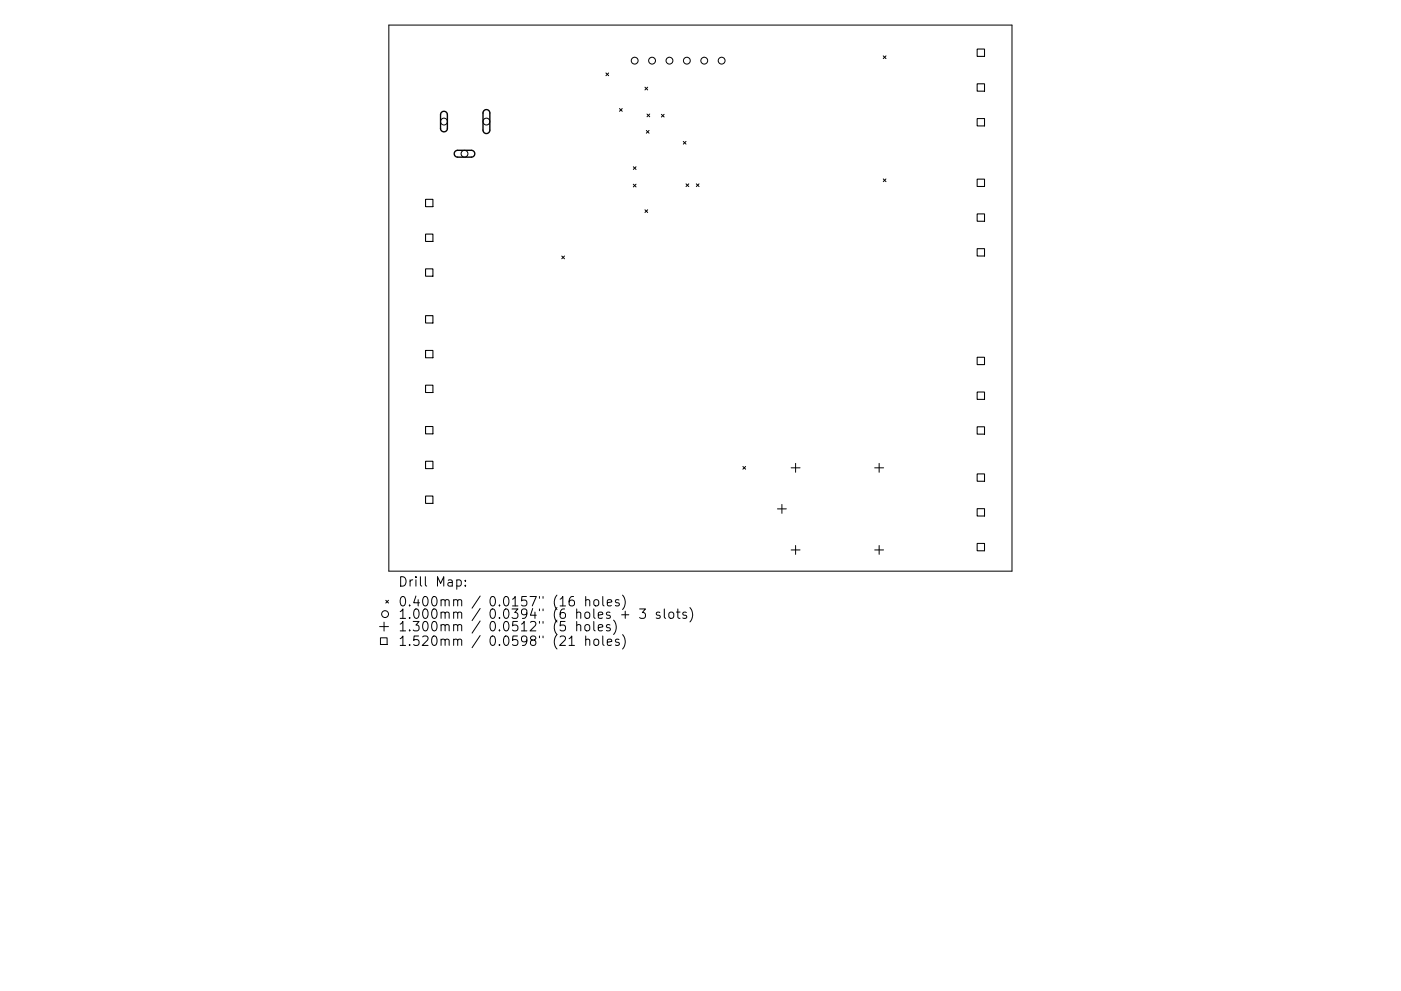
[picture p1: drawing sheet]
<svg xmlns="http://www.w3.org/2000/svg" width="297mm" height="210mm" viewBox="0 0 297 210" stroke-linecap="round" stroke-linejoin="round" font-family="sans-serif">
<defs><g id="words">
<g font-size="2.8">
<text x="84.4" y="124.5">Drill Map:</text>
<text x="84.4" y="128.7">0.400mm / 0.0157&quot; (16 holes)</text>
<text x="84.4" y="131.3">1.000mm / 0.0394&quot; (6 holes + 3 slots)</text>
<text x="84.4" y="133.9">1.300mm / 0.0512&quot; (5 holes)</text>
<text x="84.4" y="137">1.520mm / 0.0598&quot; (21 holes)</text>
</g>
</g></defs>
<g fill="none" stroke="#000" stroke-width=".21">
<path d="M82.4 5.3h132.2v115.9h-132.2zM128.5 15.5l.5 .6M129 15.5l-.5 .6M136.7 18.5l.6 .6M137.3 18.5l-.6 .6M187.3 11.9l.5 .5M187.8 11.9l-.5 .5M131.3 23l.6 .6M131.9 23l-.6 .6M134.3 35.4l.6 .6M134.3 39.1l.6 .6M134.9 39.1l-.6 .6"/>
<path d="M134.9 35.4l-.6 .6M137 27.7l.6 .6M137.2 24.2l.6 .6M137.6 27.7l-.6 .6M137.8 24.2l-.6 .6M140.2 24.3l.6 .5M140.8 24.3l-.6 .5M144.9 30l.6 .6M145.5 30l-.6 .6M145.5 39l.5 .6M146 39l-.5 .6M147.6 39l.6 .6"/>
<path d="M148.2 39l-.6 .6M187.3 38l.5 .5M187.8 38l-.5 .5M119.1 54.3l.6 .6M119.7 54.3l-.6 .6M136.7 44.5l.6 .6M137.3 44.5l-.6 .6M157.5 99l.6 .5M158.1 99l-.6 .5M167.7 99.3h1.9M168.7 98.3v1.9M185.5 99.3h1.8"/>
<path d="M186.4 98.3v1.9M164.8 108h1.9M165.8 107v1.9M167.7 116.7h1.9M168.7 115.7v1.9M185.5 116.7h1.8M186.4 115.7v1.9M80.5 132.9h1.9M80.7 135.3h1.4v1.4h-1.4zM81.4 132v1.9M81.8 127.4l.6 .5M82.4 127.4l-.6 .5"/>
<path d="M96.8 123.1l.6-.1 .4 .4v.6l-.2 .3h-.8M98.7 124.2v.2M98.7 123.1v.2M120.7 136.9h1.1M121.6 126.6a.79 .79 0 0 0-.9 .8v.8l.1 .3 .6 .1 .3-.2 .1-.7-.2-.3-.6-.1-.3 .4M122.3 132.7a.5 .5 0 0 1 .8 .1v1M122.3 131.8v2M124.1 132.7a.54 .54 0 0 1 .5-.2 .54 .54 0 0 1 .4 .4v.6a.54 .54 0 0 1-.5 .4 .54 .54 0 0 1-.5-.4zM124.2 127.4l.3-.2 .4 .1 .1 1.3M124.2 135.8a.5 .5 0 0 1 .8 .1v1M124.2 126.6v2M124.2 134.9v2"/>
<path d="M125.9 131.8v1.8l.3 .2M126 127.4l.3-.2a.54 .54 0 0 1 .6 .4v.6a.54 .54 0 0 1-.5 .4 .54 .54 0 0 1-.5-.4zM126 135.8a.54 .54 0 0 1 .5-.2 .54 .54 0 0 1 .4 .4v.6a.54 .54 0 0 1-.5 .4 .54 .54 0 0 1-.5-.4zM126.8 133.2l1-.2-.1-.4-.6-.1-.3 .3 .1 1h.8M127.8 126.6v1.7l.3 .3M127.8 134.9v1.8l.3 .2M128.8 127.9l.9-.2-.1-.4-.6-.1-.2 .3v1h.8M128.8 136.3l.9-.2-.1-.4-.6-.1-.2 .3v.9h.8M129.3 132.6l-.5-.1-.2 .3 .1 .3 .6 .2v.5h-.7M130.1 131.6a2.29 2.29 0 0 1 0 3M131.2 127.3l-.4-.1-.3 .3 .1 .3 .6 .2v.5h-.7M131.2 135.7l-.4-.1-.3 .3 .1 .3 .6 .2v.4h-.7"/>
<path d="M131.8 130.4h1.5M132 126.3a2.29 2.29 0 0 1 0 3M132 134.7a2.29 2.29 0 0 1 0 3M132.6 129.7v1.5M135.6 129.2h1.2l-.6 .8 .6 .1v.9l-.3 .2h-.6l-.3-.2M139.9 130l-.5-.1-.3 .2 .1 .3 .7 .2v.5h-.8M140.8 129.2v1.7l.3 .3M141.9 130.1l.1-.1a.54 .54 0 0 1 .8 .2v.8a.54 .54 0 0 1-.6 .2 .54 .54 0 0 1-.4-.4zM143.4 129.9h.8M143.7 129.2v1.7l.1 .2 .4 .1M145.5 130l-.5-.1-.2 .2v.3l.7 .2v.5h-.7M146.3 128.9a2.29 2.29 0 0 1 0 3.1"/>
<circle cx="134.6" cy="12.9" r=".73"/>
<circle cx="138.3" cy="12.9" r=".73"/>
<circle cx="141.9" cy="12.9" r=".73"/>
<circle cx="145.6" cy="12.9" r=".73"/>
<circle cx="149.3" cy="12.9" r=".73"/>
<circle cx="153" cy="12.9" r=".73"/>
<circle cx="94.1" cy="25.8" r=".73"/>
<circle cx="98.5" cy="32.6" r=".73"/>
<circle cx="103.1" cy="25.8" r=".73"/>
<circle cx="81.6" cy="130.3" r=".73"/>
</g>
<path d="M93.6 23.8a.73 .73 0 0 1 .8-.1 .73 .73 0 0 1 .5 .6v2.9a.73 .73 0 0 1-.8 .8 .73 .73 0 0 1-.7-.8v-2.9zM96.5 32.1l.5-.2h2.9a.73 .73 0 0 1 .8 .7 .73 .73 0 0 1-.8 .7h-2.9a.73 .73 0 0 1-.6-.4 .73 .73 0 0 1 .1-.8zM102.6 23.5a.73 .73 0 0 1 .8-.2 .73 .73 0 0 1 .5 .7v3.6a.73 .73 0 0 1-.8 .7 .73 .73 0 0 1-.7-.7v-3.7z" fill="none" stroke="#000" stroke-width=".29"/>
<g fill="none" stroke="#000" stroke-width=".22">
<path d="M207.2 10.4h1.5v1.6h-1.5zM207.2 17.8h1.5v1.5h-1.5zM207.2 25.2h1.5v1.5h-1.5zM207.2 38h1.5v1.6h-1.5zM90.2 42.3h1.6v1.5h-1.6zM90.2 49.7h1.6v1.5h-1.6zM90.2 57h1.6v1.6h-1.6zM207.2 45.4h1.5v1.5h-1.5zM207.2 52.8h1.5v1.5h-1.5zM90.2 67h1.6v1.5h-1.6zM90.2 74.3h1.6v1.6h-1.6zM207.2 75.8h1.5v1.6h-1.5z"/>
<path d="M90.2 81.7h1.6v1.6h-1.6zM90.2 90.5h1.6v1.6h-1.6zM90.2 97.9h1.6v1.5h-1.6zM207.2 83.2h1.5v1.5h-1.5zM207.2 90.5h1.5v1.6h-1.5zM90.2 105.2h1.6v1.6h-1.6zM207.2 100.5h1.5v1.6h-1.5zM207.2 107.9h1.5v1.6h-1.5zM207.2 115.3h1.5v1.6h-1.5z"/>
</g>
<use href="#words"/>
</svg>
